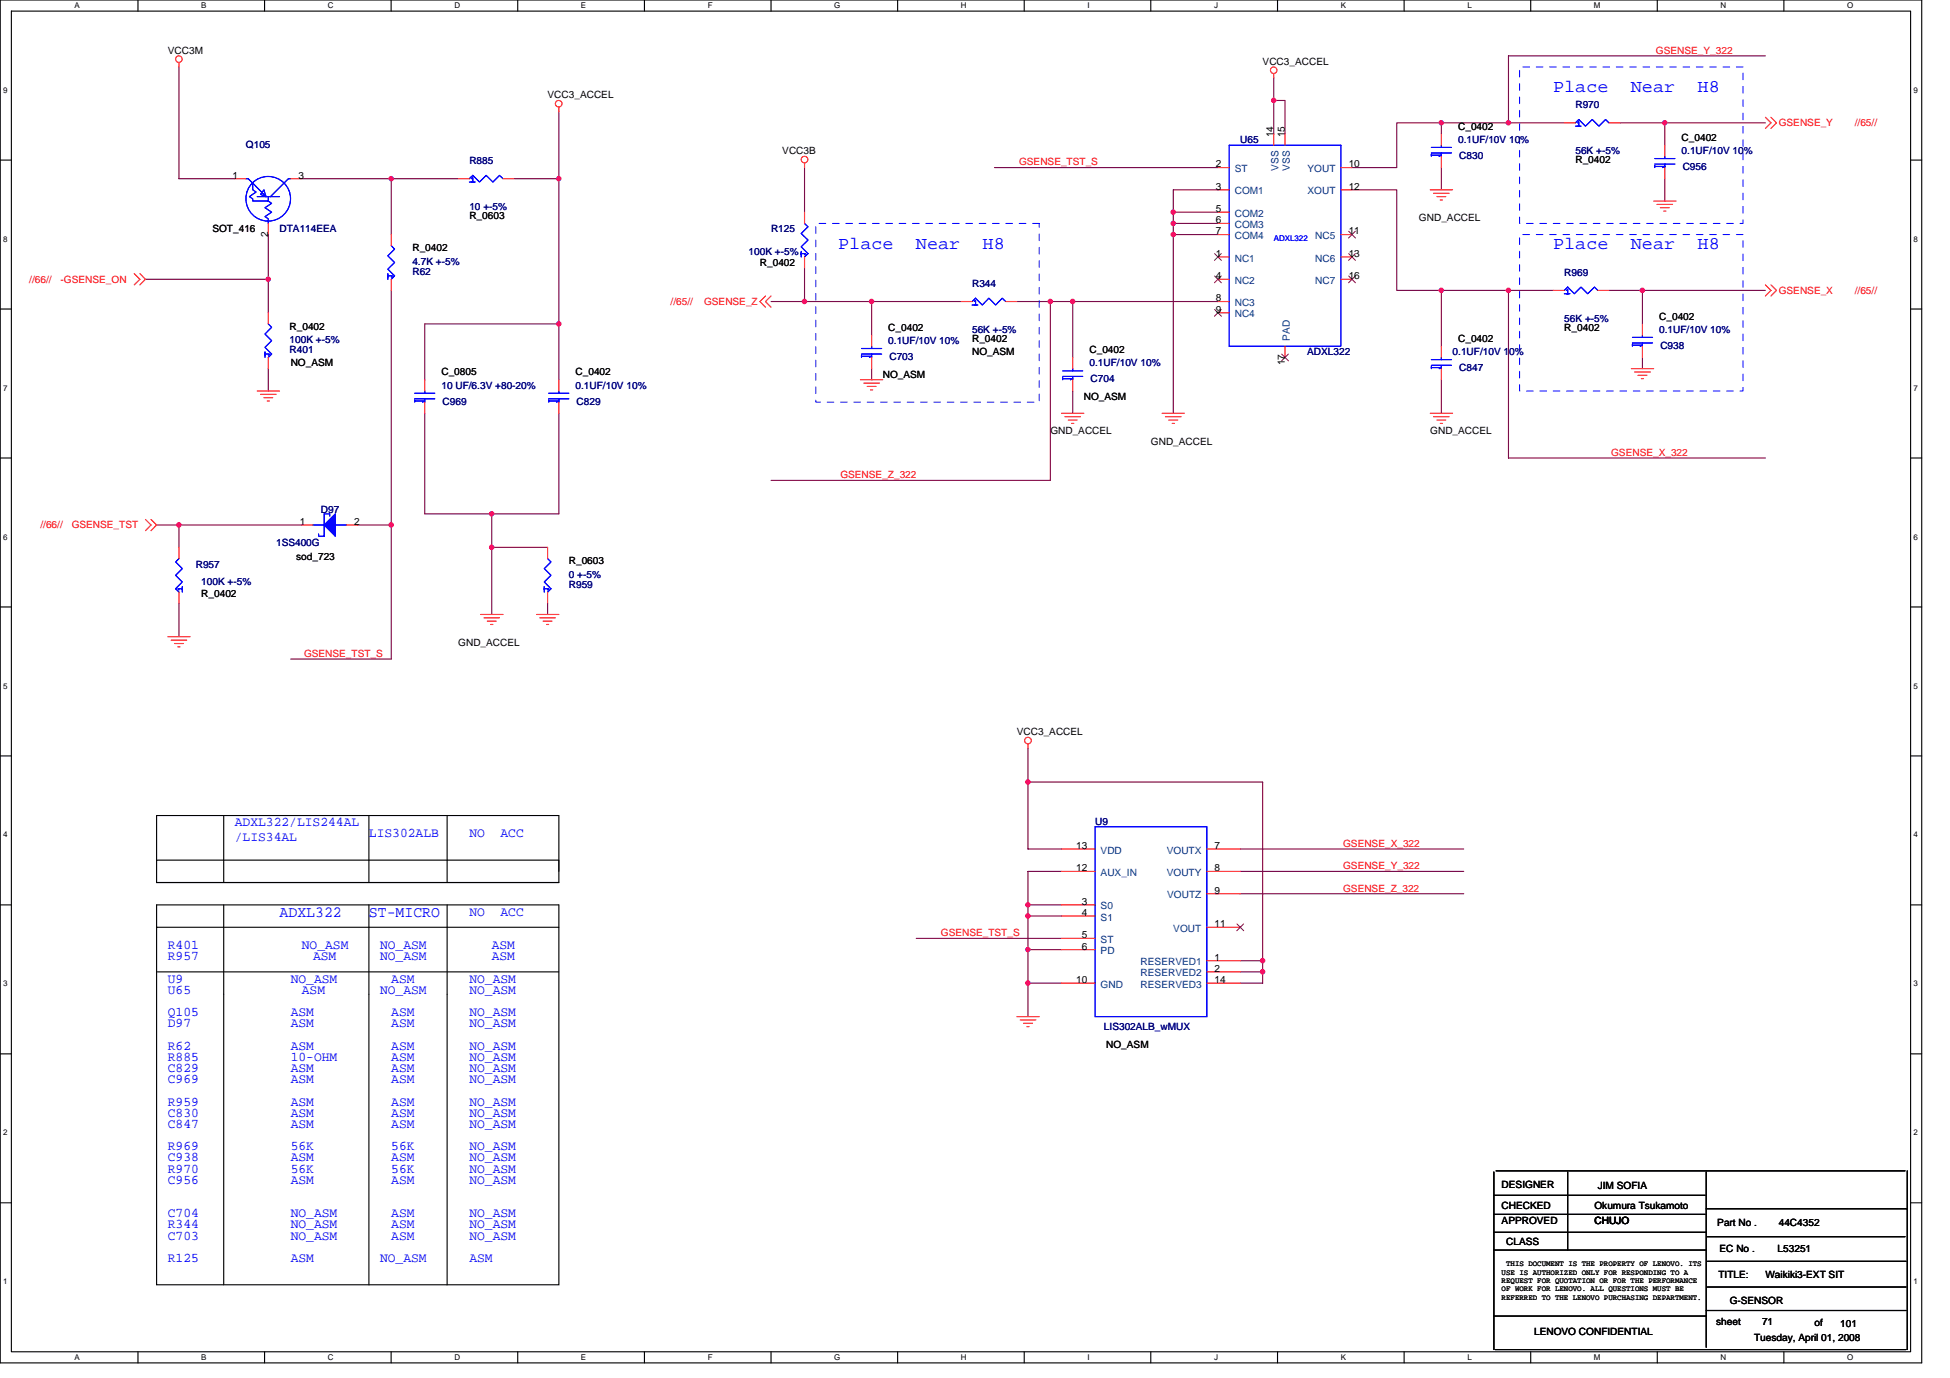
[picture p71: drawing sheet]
<svg xmlns="http://www.w3.org/2000/svg" width="297mm" height="210mm" viewBox="0 0 297 210" stroke-linecap="round" stroke-linejoin="round" font-family="sans-serif">
<defs><g id="words">
<g font-size="2.7" fill="#00f">
<text x="236.6" y="14.1">Place</text>
<text x="248.4" y="14.1">Near</text>
<text x="258.6" y="14.1">H8</text>
<text x="127.7" y="37.9">Place</text>
<text x="139.5" y="37.9">Near</text>
<text x="149.7" y="37.9">H8</text>
<text x="236.6" y="37.9">Place</text>
<text x="248.4" y="37.9">Near</text>
<text x="258.6" y="37.9">H8</text>
</g>
<g font-size="2.4" fill="#00f">
<text x="42.6" y="139.7">ADXL322</text>
<text x="56.2" y="139.7">ST-MICRO</text>
</g>
<g font-size="2" fill="#00f">
<text x="35.8" y="125.9">ADXL322/LIS244AL</text>
<text x="35.8" y="128">/LIS34AL</text>
<text x="56.2" y="127.6">LIS302ALB</text>
<text x="71.5" y="127.6">NO</text>
<text x="76.2" y="127.6">ACC</text>
<text x="71.5" y="139.5">NO</text>
<text x="76.2" y="139.5">ACC</text>
<text x="25.6" y="144.6">R401</text>
<text x="25.6" y="146.3">R957</text>
<text x="25.6" y="149.7">U9</text>
<text x="44.3" y="149.7">NO_ASM</text>
<text x="46" y="144.6">NO_ASM</text>
<text x="47.7" y="146.3">ASM</text>
<text x="57.9" y="144.6">NO_ASM</text>
<text x="57.9" y="146.3">NO_ASM</text>
<text x="59.6" y="149.7">ASM</text>
<text x="71.5" y="149.7">NO_ASM</text>
<text x="74.9" y="144.6">ASM</text>
<text x="74.9" y="146.3">ASM</text>
<text x="25.6" y="151.4">U65</text>
<text x="25.6" y="154.8">Q105</text>
<text x="44.3" y="154.8">ASM</text>
<text x="46" y="151.4">ASM</text>
<text x="57.9" y="151.4">NO_ASM</text>
<text x="59.6" y="154.8">ASM</text>
<text x="71.5" y="151.4">NO_ASM</text>
<text x="71.5" y="154.8">NO_ASM</text>
<text x="25.6" y="159.9">R62</text>
<text x="25.6" y="161.6">R885</text>
<text x="25.6" y="156.5">D97</text>
<text x="44.3" y="159.9">ASM</text>
<text x="44.3" y="156.5">ASM</text>
<text x="44.3" y="161.6">10-OHM</text>
<text x="59.6" y="156.5">ASM</text>
<text x="59.6" y="159.9">ASM</text>
<text x="59.6" y="161.6">ASM</text>
<text x="71.5" y="156.5">NO_ASM</text>
<text x="71.5" y="161.6">NO_ASM</text>
<text x="71.5" y="159.9">NO_ASM</text>
<text x="25.6" y="165">C969</text>
<text x="25.6" y="163.3">C829</text>
<text x="44.3" y="165">ASM</text>
<text x="44.3" y="163.3">ASM</text>
<text x="59.6" y="163.3">ASM</text>
<text x="59.6" y="165">ASM</text>
<text x="71.5" y="165">NO_ASM</text>
<text x="71.5" y="163.3">NO_ASM</text>
<text x="25.6" y="171.8">C847</text>
<text x="25.6" y="170.1">C830</text>
<text x="25.6" y="168.4">R959</text>
<text x="44.3" y="168.4">ASM</text>
<text x="44.3" y="171.8">ASM</text>
<text x="44.3" y="170.1">ASM</text>
<text x="59.6" y="168.4">ASM</text>
<text x="59.6" y="171.8">ASM</text>
<text x="59.6" y="170.1">ASM</text>
<text x="71.5" y="171.8">NO_ASM</text>
<text x="71.5" y="170.1">NO_ASM</text>
<text x="71.5" y="168.4">NO_ASM</text>
<text x="25.6" y="178.6">R970</text>
<text x="25.6" y="176.9">C938</text>
<text x="25.6" y="175.2">R969</text>
<text x="44.3" y="175.2">56K</text>
<text x="44.3" y="178.6">56K</text>
<text x="44.3" y="176.9">ASM</text>
<text x="59.6" y="176.9">ASM</text>
<text x="59.6" y="175.2">56K</text>
<text x="59.6" y="178.6">56K</text>
<text x="71.5" y="178.6">NO_ASM</text>
<text x="71.5" y="176.9">NO_ASM</text>
<text x="71.5" y="175.2">NO_ASM</text>
<text x="25.6" y="180.3">C956</text>
<text x="25.6" y="185.4">C704</text>
<text x="44.3" y="180.3">ASM</text>
<text x="44.3" y="185.4">NO_ASM</text>
<text x="59.6" y="185.4">ASM</text>
<text x="59.6" y="180.3">ASM</text>
<text x="71.5" y="180.3">NO_ASM</text>
<text x="71.5" y="185.4">NO_ASM</text>
<text x="25.6" y="187.1">R344</text>
<text x="25.6" y="188.8">C703</text>
<text x="44.3" y="187.1">NO_ASM</text>
<text x="44.3" y="188.8">NO_ASM</text>
<text x="59.6" y="187.1">ASM</text>
<text x="59.6" y="188.8">ASM</text>
<text x="71.5" y="187.1">NO_ASM</text>
<text x="71.5" y="188.8">NO_ASM</text>
<text x="25.6" y="192.2">R125</text>
<text x="44.3" y="192.2">ASM</text>
<text x="57.9" y="192.2">NO_ASM</text>
<text x="71.5" y="192.2">ASM</text>
</g>
<g font-size="1.5">
<text x="25.6" y="8.2">VCC3M</text>
<text x="192.3" y="9.9">VCC3_ACCEL</text>
<text x="83.4" y="15">VCC3_ACCEL</text>
<text x="119.2" y="23.5">VCC3B</text>
<text x="194" y="20.9" transform="rotate(-90 194 20.9)">14</text>
<text x="195.7" y="20.9" transform="rotate(-90 195.7 20.9)">15</text>
<text x="222.1" y="19.7">C_0402</text>
<text x="256.2" y="21.4">C_0402</text>
<text x="35.4" y="27.2">1</text>
<text x="45.5" y="27.2">3</text>
<text x="185.2" y="28.9">3</text>
<text x="185.2" y="25.5">2</text>
<text x="205.4" y="28.9">12</text>
<text x="205.4" y="25.5">10</text>
<text x="240" y="24.8">R_0402</text>
<text x="32.4" y="35.4">SOT_416</text>
<text x="71.5" y="33.4">R_0603</text>
<text x="185.2" y="35.7">7</text>
<text x="185.2" y="34">6</text>
<text x="185.2" y="32.3">5</text>
<text x="205.4" y="35.7">11</text>
<text x="216.2" y="33.7">GND_ACCEL</text>
<text x="40.8" y="36.1" transform="rotate(-90 40.8 36.1)">2</text>
<text x="62.8" y="38.3">R_0402</text>
<text x="115.8" y="40.5">R_0402</text>
<text x="185.2" y="39.1">1</text>
<text x="205.4" y="39.1">13</text>
<text x="185.2" y="47.6">9</text>
<text x="185.2" y="45.9">8</text>
<text x="185.2" y="42.5">4</text>
<text x="205.4" y="42.5">16</text>
<text x="44.1" y="50.2">R_0402</text>
<text x="135.3" y="50.4">C_0402</text>
<text x="148.1" y="52.1">R_0402</text>
<text x="166" y="53.8">C_0402</text>
<text x="222.1" y="52.1">C_0402</text>
<text x="238.3" y="50.4">R_0402</text>
<text x="252.7" y="48.7">C_0402</text>
<text x="44.3" y="55.8">NO_ASM</text>
<text x="67.2" y="57.2">C_0805</text>
<text x="87.7" y="57.2">C_0402</text>
<text x="134.5" y="57.5">NO_ASM</text>
<text x="148.1" y="54.1">NO_ASM</text>
<text x="195.7" y="55.6" transform="rotate(-90 195.7 55.6)">17</text>
<text x="165.1" y="60.9">NO_ASM</text>
<text x="160" y="66">GND_ACCEL</text>
<text x="175.3" y="67.7">GND_ACCEL</text>
<text x="217.9" y="66">GND_ACCEL</text>
<text x="45.7" y="79.9">1</text>
<text x="54" y="79.9">2</text>
<text x="45.1" y="85.3">sod_723</text>
<text x="86.7" y="85.9">R_0603</text>
<text x="30.7" y="90.9">R_0402</text>
<text x="69.8" y="98.4">GND_ACCEL</text>
<text x="154.9" y="112">VCC3_ACCEL</text>
<text x="163.9" y="129.3">13</text>
<text x="185" y="129.3">7</text>
<text x="163.9" y="132.7">12</text>
<text x="164.8" y="137.8">3</text>
<text x="185" y="136.1">9</text>
<text x="185" y="132.7">8</text>
<text x="164.8" y="139.5">4</text>
<text x="164.8" y="142.9">5</text>
<text x="185" y="141.2">11</text>
<text x="163.9" y="149.7">10</text>
<text x="164.8" y="144.6">6</text>
<text x="185" y="146.3">1</text>
<text x="185" y="148">2</text>
<text x="185" y="149.7">14</text>
<text x="168.5" y="159.6">NO_ASM</text>
<text x="228.7" y="180.9">DESIGNER</text>
<text x="228.7" y="184.1">CHECKED</text>
<text x="242.9" y="184.1">Okumura Tsukamoto</text>
<text x="243.4" y="181.1">JIM SOFIA</text>
<text x="228.7" y="186.5">APPROVED</text>
<text x="229.4" y="189.6">CLASS</text>
<text x="242.9" y="186.5">CHUJO</text>
<text x="261.6" y="186.7">Part No .</text>
<text x="261.9" y="190.8">EC No .</text>
<text x="270.8" y="190.8">L53251</text>
<text x="271" y="186.7">44C4352</text>
<text x="261.8" y="194.7">TITLE:</text>
<text x="268.9" y="194.7">Waikiki3-EXT SIT</text>
<text x="233.7" y="203.4">LENOVO CONFIDENTIAL</text>
<text x="261.4" y="201.8">sheet</text>
<text x="263.5" y="198.6">G-SENSOR</text>
<text x="268.4" y="201.8">71</text>
<text x="276.4" y="202">of</text>
<text x="280.3" y="202.2">101</text>
<text x="267.2" y="204.2">Tuesday, April 01, 2008</text>
</g>
<g font-size="1.5" fill="#f00">
<text x="252.2" y="8.2">GSENSE_Y_322</text>
<text x="271" y="19.2">GSENSE_Y</text>
<text x="282.5" y="19.2">//65//</text>
<text x="155.2" y="25.2">GSENSE_TST_S</text>
<text x="4.5" y="43.1">//66//</text>
<text x="9.2" y="43.1">-GSENSE_ON</text>
<text x="102.1" y="46.5">//65//</text>
<text x="107.2" y="46.5">GSENSE_Z</text>
<text x="271" y="44.8">GSENSE_X</text>
<text x="282.5" y="44.8">//65//</text>
<text x="245.4" y="69.4">GSENSE_X_322</text>
<text x="128" y="72.8">GSENSE_Z_322</text>
<text x="6.2" y="80.5">//66//</text>
<text x="10.9" y="80.5">GSENSE_TST</text>
<text x="46.3" y="100.1">GSENSE_TST_S</text>
<text x="204.6" y="129">GSENSE_X_322</text>
<text x="204.6" y="132.4">GSENSE_Y_322</text>
<text x="204.6" y="135.8">GSENSE_Z_322</text>
<text x="143.3" y="142.6">GSENSE_TST_S</text>
</g>
<g font-size="1.5" fill="#000080">
<text x="240" y="16.5">R970</text>
<text x="37.5" y="22.5">Q105</text>
<text x="188.9" y="21.8">U65</text>
<text x="222.1" y="21.8">0.1UF/10V 10%</text>
<text x="240" y="23.5">56K +-5%</text>
<text x="256.2" y="23.5">0.1UF/10V 10%</text>
<text x="71.5" y="25">R885</text>
<text x="222.3" y="24.2">C830</text>
<text x="256.3" y="25.9">C956</text>
<text x="42.6" y="35.4">DTA114EEA</text>
<text x="71.5" y="32">10 +-5%</text>
<text x="117.5" y="35.4">R125</text>
<text x="62.8" y="41.9">R62</text>
<text x="62.8" y="40.3">4.7K +-5%</text>
<text x="114" y="38.8">100K +-5%</text>
<text x="148.1" y="43.8">R344</text>
<text x="238.3" y="42">R969</text>
<text x="44.1" y="53.8">R401</text>
<text x="44.1" y="52.3">100K +-5%</text>
<text x="135.3" y="52.4">0.1UF/10V 10%</text>
<text x="148.1" y="50.7">56K +-5%</text>
<text x="238.3" y="49">56K +-5%</text>
<text x="252.7" y="50.7">0.1UF/10V 10%</text>
<text x="252.9" y="53.1">C938</text>
<text x="67.2" y="59.2">10 UF/6.3V +80-20%</text>
<text x="87.7" y="59.2">0.1UF/10V 10%</text>
<text x="135.5" y="54.8">C703</text>
<text x="166" y="55.8">0.1UF/10V 10%</text>
<text x="166.1" y="58.2">C704</text>
<text x="199.1" y="54.1">ADXL322</text>
<text x="221.3" y="54.1">0.1UF/10V 10%</text>
<text x="222.3" y="56.5">C847</text>
<text x="67.4" y="61.6">C969</text>
<text x="87.8" y="61.6">C829</text>
<text x="42.1" y="83.2">1SS400G</text>
<text x="48.9" y="78.1">D97</text>
<text x="29.8" y="86.5">R957</text>
<text x="30.7" y="89.2">100K +-5%</text>
<text x="86.7" y="89.5">R959</text>
<text x="86.7" y="88">0 +-5%</text>
<text x="166.8" y="125.6">U9</text>
<text x="168.2" y="156.9">LIS302ALB_wMUX</text>
</g>
<g font-size="1.5" fill="#004080">
<text x="188.1" y="29.6">COM1</text>
<text x="188.1" y="26.2">ST</text>
<text x="194.8" y="26" transform="rotate(-90 194.8 26)">VSS</text>
<text x="196.5" y="26" transform="rotate(-90 196.5 26)">VSS</text>
<text x="199.2" y="29.6">XOUT</text>
<text x="199.2" y="26.2">YOUT</text>
<text x="188.1" y="34.7">COM3</text>
<text x="188.1" y="33">COM2</text>
<text x="188.1" y="39.8">NC1</text>
<text x="188.1" y="36.4">COM4</text>
<text x="200.4" y="39.8">NC6</text>
<text x="200.4" y="36.4">NC5</text>
<text x="188.1" y="46.6">NC3</text>
<text x="188.1" y="43.2">NC2</text>
<text x="200.4" y="43.2">NC7</text>
<text x="188.1" y="48.3">NC4</text>
<text x="196.5" y="51.9" transform="rotate(-90 196.5 51.9)">PAD</text>
<text x="167.7" y="130">VDD</text>
<text x="177.7" y="130">VOUTX</text>
<text x="167.7" y="133.4">AUX_IN</text>
<text x="177.7" y="133.4">VOUTY</text>
<text x="177.8" y="136.8">VOUTZ</text>
<text x="167.7" y="138.5">S0</text>
<text x="167.7" y="140.2">S1</text>
<text x="167.7" y="143.6">ST</text>
<text x="178.7" y="141.9">VOUT</text>
<text x="167.7" y="145.4">PD</text>
<text x="173.8" y="147">RESERVED1</text>
<text x="173.8" y="148.7">RESERVED2</text>
<text x="167.7" y="150.5">GND</text>
<text x="173.8" y="150.5">RESERVED3</text>
</g>
<g font-size="1.2">
<text x="11.4" y="1.2">A</text>
<text x="30.6" y="1.2">B</text>
<text x="49.9" y="1.2">C</text>
<text x="69.2" y="1.2">D</text>
<text x="88.5" y="1.2">E</text>
<text x="107.8" y="1.2">F</text>
<text x="127.1" y="1.2">G</text>
<text x="146.4" y="1.2">H</text>
<text x="165.6" y="1.2">I</text>
<text x="184.9" y="1.2">J</text>
<text x="204.2" y="1.2">K</text>
<text x="223.5" y="1.2">L</text>
<text x="242.8" y="1.2">M</text>
<text x="262.1" y="1.2">N</text>
<text x="281.4" y="1.2">O</text>
<text x=".5" y="14.1">9</text>
<text x="291.5" y="14.1">9</text>
<text x=".5" y="36.8">8</text>
<text x="291.5" y="36.8">8</text>
<text x=".5" y="59.5">7</text>
<text x="291.5" y="59.5">7</text>
<text x=".5" y="82.2">6</text>
<text x="291.5" y="82.2">6</text>
<text x=".5" y="104.9">5</text>
<text x="291.5" y="104.9">5</text>
<text x=".5" y="127.6">4</text>
<text x="291.5" y="127.6">4</text>
<text x=".5" y="150.3">3</text>
<text x="291.5" y="150.3">3</text>
<text x=".5" y="173">2</text>
<text x="291.5" y="173">2</text>
<text x=".5" y="195.6">1</text>
<text x="228.7" y="194.2">USE IS AUTHORIZED ONLY FOR RESPONDING TO A</text>
<text x="228.7" y="195.5">REQUEST FOR QUOTATION OR FOR THE PERFORMANCE</text>
<text x="228.7" y="196.7">OF WORK FOR LENOVO. ALL QUESTIONS MUST BE</text>
<text x="228.7" y="198">REFERRED TO THE LENOVO PURCHASING DEPARTMENT.</text>
<text x="229.4" y="192.9">THIS DOCUMENT IS THE PROPERTY OF LENOVO. ITS</text>
<text x="291.5" y="195.6">1</text>
<text x="11.4" y="207.2">A</text>
<text x="30.6" y="207.2">B</text>
<text x="49.9" y="207.2">C</text>
<text x="69.2" y="207.2">D</text>
<text x="88.5" y="207.2">E</text>
<text x="107.8" y="207.2">F</text>
<text x="127.1" y="207.2">G</text>
<text x="146.4" y="207.2">H</text>
<text x="165.6" y="207.2">I</text>
<text x="184.9" y="207.2">J</text>
<text x="204.2" y="207.2">K</text>
<text x="223.5" y="207.2">L</text>
<text x="242.8" y="207.2">M</text>
<text x="262.1" y="207.2">N</text>
<text x="281.4" y="207.2">O</text>
</g>
<text font-size="1.2" fill="#00f" x="194" y="36.6">ADXL322</text>
</g></defs>
<path d="M0 0h292.7v207.6h-292.7zM1.7 1.7h289.3v204.2h-289.3z" fill="none" stroke="#000" stroke-width=".17"/>
<g fill="#fff">
<path d="M11.4 .2h.7v1.3h-.7z"/>
<path d="M11.4 206.1h.7v1.3h-.7z"/>
</g>
<path d="M21 0v1.7M21 205.9v1.7" fill="none" stroke="#000" stroke-width=".17"/>
<g fill="#fff">
<path d="M30.6 .2h.8v1.3h-.8z"/>
<path d="M30.6 206.1h.8v1.3h-.8z"/>
</g>
<path d="M40.3 0v1.7M40.3 205.9v1.7" fill="none" stroke="#000" stroke-width=".17"/>
<g fill="#fff">
<path d="M49.9 .2h.9v1.3h-.9z"/>
<path d="M49.9 206.1h.9v1.3h-.9z"/>
</g>
<path d="M59.6 0v1.7M59.6 205.9v1.7" fill="none" stroke="#000" stroke-width=".17"/>
<g fill="#fff">
<path d="M69.2 .2h.9v1.3h-.9z"/>
<path d="M69.2 206.1h.9v1.3h-.9z"/>
</g>
<path d="M78.9 0v1.7M78.9 205.9v1.7" fill="none" stroke="#000" stroke-width=".17"/>
<g fill="#fff">
<path d="M88.5 .2h.8v1.3h-.8z"/>
<path d="M88.5 206.1h.8v1.3h-.8z"/>
</g>
<path d="M98.2 0v1.7M98.2 205.9v1.7" fill="none" stroke="#000" stroke-width=".17"/>
<g fill="#fff">
<path d="M107.8 .2h.7v1.3h-.7z"/>
<path d="M107.8 206.1h.7v1.3h-.7z"/>
</g>
<path d="M117.5 0v1.7M117.5 205.9v1.7" fill="none" stroke="#000" stroke-width=".17"/>
<g fill="#fff">
<path d="M127.1 .2h.9v1.3h-.9z"/>
<path d="M127.1 206.1h.9v1.3h-.9z"/>
</g>
<path d="M136.7 0v1.7M136.7 205.9v1.7" fill="none" stroke="#000" stroke-width=".17"/>
<g fill="#fff">
<path d="M146.4 .2h.8v1.3h-.8z"/>
<path d="M146.4 206.1h.8v1.3h-.8z"/>
</g>
<path d="M156 0v1.7M156 205.9v1.7" fill="none" stroke="#000" stroke-width=".17"/>
<g fill="#fff">
<path d="M165.6 .2h.4v1.3h-.4z"/>
<path d="M165.6 206.1h.4v1.3h-.4z"/>
</g>
<path d="M175.3 0v1.7M175.3 205.9v1.7" fill="none" stroke="#000" stroke-width=".17"/>
<g fill="#fff">
<path d="M184.9 .2h.6v1.3h-.6z"/>
<path d="M184.9 206.1h.6v1.3h-.6z"/>
</g>
<path d="M194.6 0v1.7M194.6 205.9v1.7" fill="none" stroke="#000" stroke-width=".17"/>
<g fill="#fff">
<path d="M204.2 .2h.8v1.3h-.8z"/>
<path d="M204.2 206.1h.8v1.3h-.8z"/>
</g>
<path d="M213.9 0v1.7M213.9 205.9v1.7" fill="none" stroke="#000" stroke-width=".17"/>
<g fill="#fff">
<path d="M223.5 .2h.7v1.3h-.7z"/>
<path d="M223.5 206.1h.7v1.3h-.7z"/>
</g>
<path d="M233.2 0v1.7M233.2 205.9v1.7" fill="none" stroke="#000" stroke-width=".17"/>
<g fill="#fff">
<path d="M242.8 .2h1v1.3h-1z"/>
<path d="M242.8 206.1h1v1.3h-1z"/>
</g>
<path d="M252.5 0v1.7M252.5 205.9v1.7" fill="none" stroke="#000" stroke-width=".17"/>
<g fill="#fff">
<path d="M262.1 .2h.8v1.3h-.8z"/>
<path d="M262.1 206.1h.8v1.3h-.8z"/>
</g>
<path d="M271.7 0v1.7M271.7 205.9v1.7" fill="none" stroke="#000" stroke-width=".17"/>
<g fill="#fff">
<path d="M281.4 .2h.9v1.3h-.9z"/>
<path d="M281.4 206.1h.9v1.3h-.9z"/>
<path d="M.5 13h.6v1.4h-.6z"/>
<path d="M291.5 13h.6v1.4h-.6z"/>
<path d="M.5 35.7h.6v1.4h-.6z"/>
<path d="M291.5 35.7h.6v1.4h-.6z"/>
</g>
<path d="M0 24.4h1.7M291 24.4h1.7" fill="none" stroke="#000" stroke-width=".17"/>
<g fill="#fff">
<path d="M.5 58.4h.6v1.4h-.6z"/>
<path d="M291.5 58.4h.6v1.4h-.6z"/>
</g>
<path d="M0 47.1h1.7M291 47.1h1.7" fill="none" stroke="#000" stroke-width=".17"/>
<g fill="#fff">
<path d="M.5 81.1h.6v1.3h-.6z"/>
<path d="M291.5 81.1h.6v1.3h-.6z"/>
</g>
<path d="M0 69.8h1.7M291 69.8h1.7" fill="none" stroke="#000" stroke-width=".17"/>
<g fill="#fff">
<path d="M.5 103.8h.6v1.3h-.6z"/>
<path d="M291.5 103.8h.6v1.3h-.6z"/>
</g>
<path d="M0 92.5h1.7M291 92.5h1.7" fill="none" stroke="#000" stroke-width=".17"/>
<g fill="#fff">
<path d="M.5 126.5h.6v1.3h-.6z"/>
<path d="M291.5 126.5h.6v1.3h-.6z"/>
</g>
<path d="M0 115.1h1.7M291 115.1h1.7" fill="none" stroke="#000" stroke-width=".17"/>
<g fill="#fff">
<path d="M.5 149.2h.6v1.3h-.6z"/>
<path d="M291.5 149.2h.6v1.3h-.6z"/>
</g>
<path d="M0 137.8h1.7M291 137.8h1.7" fill="none" stroke="#000" stroke-width=".17"/>
<g fill="#fff">
<path d="M.5 171.9h.6v1.3h-.6z"/>
<path d="M291.5 171.9h.6v1.3h-.6z"/>
</g>
<path d="M0 160.5h1.7M291 160.5h1.7" fill="none" stroke="#000" stroke-width=".17"/>
<g fill="#fff">
<path d="M.5 194.6h.6v1.3h-.6z"/>
<path d="M291.5 194.6h.6v1.3h-.6z"/>
</g>
<g fill="none" stroke="#000" stroke-width=".17">
<path d="M23.9 134.4h61.2M23.9 131v-6.8h61.2v8.5M23.9 131h61.2v3.4h-61.2zM34.1 124.2v10.2M34.1 137.8v57.9M56.2 124.2v10.2M56.2 137.8v57.9M68.1 124.2v10.2M68.1 137.8v57.9M23.9 148h61.2M23.9 141.2v-3.4h61.2v3.4M23.9 141.2h61.2v54.5h-61.2z"/>
<path d="M227.6 178.5v27.1M227.9 178.4h62.3M238.8 178.5v11.9M259.9 178.5v26.7M290.5 178.4v27.2M0 183.2h1.7M227.6 182.1h32.1M227.6 185h32.1M227.6 187.7h32.3M227.6 190.4h32.3M259.9 199.6h30.5M259.9 184.1h30.6"/>
<path d="M260.1 192.1h30.3M260.1 188.4h30.1M260.1 196h30.3M291 183.2h1.7M227.6 200.5h32.3M227.7 205.6h62.7"/>
</g>
<g fill="none" stroke="#800040" stroke-width=".17">
<path d="M27.3 10.2v17h8.5M85.1 17v40.8M194 15.3h1.7v5.1M194 11.9v8.5M219.6 18.7h-6.8v6.8h-6.9M219.6 18.7v1.7M229.8 18.7h8.5M246.8 18.7h22.1M253.6 18.7v3.4M268.9 8.5h-39.1v10.2h-10.2M40.9 35.7v11.9M46 27.2h23.8"/>
<path d="M59.6 27.2v8.5M78.3 27.2h6.8M122.6 25.5v6.8M151.5 25.5h34M178.7 32.3h6.8M178.7 34h6.8M178.7 35.7h6.8M185.5 28.9h-6.8v34M205.9 28.9h6.9v15.3h6.8M219.6 25.5v3.4M253.6 27.2v3.4M22.2 42.5h18.7"/>
<path d="M40.9 56.2v3.4M59.6 44.2v56.2h-15.3M85.1 49.3h-20.4v8.5M122.6 40.8v5.1h-5.1M122.6 45.9h23.8M132.8 45.9v5.2M132.8 56.2v1.6M154.9 45.9h30.6M160 45.9v27.3h-42.5M163.4 45.9v8.5M163.4 59.6v3.3M219.6 44.2h17"/>
<path d="M219.6 44.2v8.5M219.6 57.8v5.1M229.8 44.2v25.6h39.1M245.1 44.2h23.8M250.2 44.2v5.1M250.2 54.4v1.8M23.9 80h22.1M27.3 80v3.4M54.5 80h5.1M64.7 62.9v15.4h20.4v-15.4M74.9 78.3v15.3M27.3 91.9v5.1"/>
<path d="M74.9 83.4h8.5M83.4 91.9v1.7M156.6 114v15.3h5.1M156.6 119.1h35.7v28.9M156.6 139.5h5.1M156.6 137.8h5.1M161.7 132.7h-5.1v22.2M188.9 129.3h34.1M188.9 132.7h34.1M188.9 136.1h34.1M139.6 142.9h22.1M156.6 149.8h5.1"/>
<path d="M156.6 144.7h5.1M188.9 148h3.4v1.8h-3.4M188.9 146.3h3.4"/>
</g>
<g fill="#f0f" stroke="#f0f" stroke-width=".17">
<circle cx="250.2" cy="44.2" r=".33"/>
<circle cx="219.5" cy="44.2" r=".33"/>
<circle cx="178.7" cy="34" r=".33"/>
<circle cx="219.5" cy="18.7" r=".33"/>
<circle cx="163.4" cy="45.9" r=".33"/>
<circle cx="122.5" cy="45.9" r=".33"/>
<circle cx="132.8" cy="45.9" r=".33"/>
<circle cx="59.6" cy="27.2" r=".33"/>
<circle cx="40.9" cy="42.5" r=".33"/>
<circle cx="59.6" cy="80" r=".33"/>
<circle cx="85.1" cy="27.2" r=".33"/>
<circle cx="27.2" cy="80" r=".33"/>
<circle cx="74.9" cy="83.4" r=".33"/>
<circle cx="85.1" cy="49.3" r=".33"/>
<circle cx="74.9" cy="78.3" r=".33"/>
<circle cx="229.8" cy="18.7" r=".33"/>
<circle cx="178.7" cy="32.3" r=".33"/>
<circle cx="178.7" cy="35.7" r=".33"/>
<circle cx="194" cy="15.3" r=".33"/>
<circle cx="192.3" cy="146.3" r=".33"/>
<circle cx="160" cy="45.9" r=".33"/>
<circle cx="229.8" cy="44.2" r=".33"/>
<circle cx="253.6" cy="18.7" r=".33"/>
<circle cx="192.3" cy="148" r=".33"/>
<circle cx="156.6" cy="119.1" r=".33"/>
<circle cx="156.6" cy="137.8" r=".33"/>
<circle cx="156.6" cy="144.6" r=".33"/>
<circle cx="156.6" cy="139.5" r=".33"/>
<circle cx="156.6" cy="149.7" r=".33"/>
</g>
<g fill="none" stroke="#f00" stroke-width=".17">
<path d="M27.3 9.5v.7M85.1 16.3v.7M194 11.2v.7M238.3 18.7h1.7M245.1 18.7h1.7M268.9 17.9l.9 .8-.9 .9M269.8 17.9l.8 .8-.8 .9M35.8 27.2h1.7M40.9 34v1.7M44.3 27.2h1.7M59.6 35.7v1.7M69.8 27.2h1.7"/>
<path d="M76.6 27.2h1.7M122.6 24.8v.7M122.6 32.3v1.7M122.6 39.1v1.7M185.5 28.9h1.7M185.5 39.1h1.7M185.5 35.7h1.7M185.5 25.5h1.7M185.5 34h1.7M185.5 32.3h1.7M194 20.4v1.7M195.7 20.4v1.7"/>
<path d="M204.3 28.9h1.6M204.3 39.1h1.6M204.3 35.7h1.6M204.3 25.5h1.6M217.9 28.9h3.4M218.4 29.4h2.3M218.9 30h1.3M219.4 30.5h.3M219.6 20.4v1.7M219.6 23.8v1.7M251.9 30.6h3.4M252.4 31.1h2.4"/>
<path d="M252.9 31.6h1.4M253.4 32.2h.4M253.6 22.1v1.7M253.6 25.5v1.7M20.4 41.7l.9 .8-.9 .9M21.3 41.7l.9 .8-.9 .9M39.2 59.6h3.4M40.9 47.6v1.7M40.9 54.4v1.8M59.6 42.5v1.7M64.7 57.8v1.8M85.1 57.8v1.8"/>
<path d="M116.6 45.1l-.8 .8 .8 .9M117.5 45.1l-.9 .8 .9 .9M131.1 57.8h3.4M131.6 58.4h2.4M132.1 58.9h1.4M132.6 59.4h.3M132.8 51.1v1.6M132.8 54.4v1.8M146.4 45.9h1.7M153.2 45.9h1.7M163.4 54.4v1.8M163.4 57.8v1.8"/>
<path d="M185.5 45.9h1.7M185.5 42.5h1.7M185.5 47.6h1.7M195.7 52.7v1.7M204.3 42.5h1.6M219.6 52.7v1.7M219.6 56.2v1.6M236.6 44.2h1.7M243.4 44.2h1.7M248.5 56.2h3.4M249 56.7h2.4M249.5 57.2h1.4"/>
<path d="M250 57.7h.4M250.2 49.3v1.8M250.2 52.7v1.7M268.9 43.4l.9 .8-.9 .9M269.8 43.4l.8 .8-.8 .9M22.2 79.1l.8 .9-.8 .8M23 79.1l.9 .9-.9 .8M39.7 60.1h2.4M40.2 60.6h1.3M40.7 61.1h.3M46 80h1.7M52.8 80h1.7"/>
<path d="M64.7 61.3v1.6M85.1 61.3v1.6M161.7 62.9h3.4M162.2 63.5h2.4M162.7 64h1.4M163.2 64.5h.4M177 62.9h3.4M177.5 63.5h2.4M178 64h1.4M178.6 64.5h.3M217.9 62.9h3.4M218.4 63.5h2.3"/>
<path d="M218.9 64h1.3M219.4 64.5h.3M25.6 97h3.4M26.1 97.5h2.3M26.6 98h1.3M27.1 98.5h.3M27.3 83.4v1.7M27.3 90.2v1.7M73.2 93.6h3.4M73.7 94.1h2.4M74.2 94.6h1.4M74.7 95.1h.4"/>
<path d="M81.7 93.6h3.4M82.2 94.1h2.4M82.7 94.6h1.4M83.2 95.1h.4M83.4 83.4v1.7M83.4 90.2v1.7M156.6 113.3v.7M161.7 137.8h5.1M161.7 139.5h5.1M161.7 132.7h5.1M161.7 129.3h5.1M183.8 132.7h5.1"/>
<path d="M183.8 136.1h5.1M183.8 129.3h5.1M154.9 154.9h3.4M155.4 155.4h2.4M155.9 155.9h1.4M156.4 156.4h.4M161.7 142.9h5.1M161.7 149.8h5.1M161.7 144.7h5.1M183.8 146.3h5.1M183.8 148h5.1M183.8 149.8h5.1"/>
<path d="M183.8 141.2h5.1"/>
<circle cx="27.2" cy="9" r=".5"/>
<circle cx="85.1" cy="15.8" r=".51"/>
<circle cx="194" cy="10.7" r=".5"/>
<circle cx="122.6" cy="24.3" r=".51"/>
<circle cx="156.6" cy="112.8" r=".51"/>
</g>
<path d="M231.5 10.2h34v23.8h-34zM124.3 34h34v27.3h-34zM231.5 35.7h34v23.9h-34z" fill="none" stroke="#00f" stroke-width=".15" stroke-dasharray="1 1 1 1 1 1 1 1"/>
<g fill="none" stroke="#00f" stroke-width=".17">
<path d="M240 18.7l.5-.5 1 1 1-1 1.1 1 1-1 .5 .5M240 19.2h.8M240.3 18.7l.2-.2v.7M37.5 27.2h.3l.7 .7M38.5 27.9v1l.5 .4-1 .7 .5 .3v.3h2.4M38.5 27.9l2 2.1M39.2 30h3.4M40.2 28.9l.3 1.1-.8-.4zM40.9 30v.6l.5 .4-1 .6 1 .7-1 .7 .5 .3v.7M44.3 27.2h-.4l-2.7 2.8M59.6 37.4l.5 .6-1 1 1 1-1 1 1 1-.5 .5M71.5 27.2l.5-.5 1 1 1.1-1 1 1 1-1 .5 .5"/>
<path d="M71.5 27.7h.9M71.8 27.2l.2-.1v.6M122 38.6h.7l-.1 .2M122 38.3v.8M122.6 34l.5 .5-1.1 1.1 1.1 1-1.1 1 1.1 1-.5 .5M218 23.5v.3M218 22.5h3.1M218 23.3h3.1M218 23.6h1.6l-.4 .2M219.6 22.1v.4M219.6 23.3v.5M252.1 24.2h3"/>
<path d="M252.1 25h3M252.1 25.4h1.5l-.3 .1M252.1 25.2v.3M253.6 23.8v.4M253.6 25v.5M40.4 53.9h.6l-.1 .2M40.4 53.6v.8M40.9 49.3l.5 .5-1 1.1 1 1-1 1 1 1-.5 .5M59.1 42h.7l-.2 .2M59.1 41.7v.8M63.2 59.9h3M64.7 59.6v.3"/>
<path d="M83.6 59.9h3.1M85.1 59.6v.3M131.2 53.1h3.1M131.2 53.9h3.1M131.2 54.3h1.6l-.4 .1M131.2 54.1v.3M132.8 52.7v.4M132.8 53.9v.5M148.1 45.9l.5-.5 1 1.1 1-1.1 1.1 1.1 1-1.1 .5 .5M148.1 46.5h.8M148.4 45.9l.2-.1v.7M161.9 56.5h3"/>
<path d="M161.9 57.3h3M161.9 57.7h1.5l-.3 .1M161.9 57.5v.3M163.4 56.2v.3M163.4 57.3v.5M218 54.8h3.1M218 55.6h3.1M218 56h1.6l-.4 .2M218 55.8v.4M219.6 54.4v.4M219.6 55.6v.6M238.3 44.2l.5-.5 1 1 1-1 1 1 1.1-1 .5 .5"/>
<path d="M238.3 44.7h.8M238.6 44.2l.2-.1v.6M248.7 51.4h3M248.7 52.2h3M248.7 52.6h1.5l-.4 .1M248.7 52.4v.3M250.2 51.1v.3M250.2 52.2v.5M47.7 80h1.7M50.2 78.6v-.3h-.8v3.4h-.9v-.4M51.1 80h1.7M63.2 60.7h3"/>
<path d="M63.2 61.1h1.5l-.3 .2M63.2 60.9v.4M64.7 60.7v.6M83.6 60.7h3.1M83.6 61.1h1.5l-.3 .2M83.6 60.9v.4M85.1 60.7v.6M27.3 85.1l-.5 .5 1 1-1 1 1 1-1 1.1 .5 .5M27.8 89.7h-.7l.2 .2M27.8 89.3v.9M82.9 89.7h.7l-.2 .2M82.9 89.3v.9"/>
<path d="M83.4 85.1l.5 .5-1 1 1 1-1 1 1 1.1-.5 .5M166.8 125.9h17v29h-17z"/>
<circle cx="40.9" cy="30.3" r="3.4"/>
</g>
<path d="M187.2 22.1h17.1v30.6h-17.1z" fill="none" stroke="#00f" stroke-width=".15"/>
<g fill="none" stroke="#804000" stroke-width=".15">
<path d="M185 38.6l1.1 1.1M186 38.6l-1 1.1M205.4 38.6l1.1 1.1M205.4 35.2l1.1 1.1M206.5 38.6l-1.1 1.1M206.5 35.2l-1.1 1.1M185 47.1l1.1 1.1M185 42l1.1 1.1M186 47.1l-1 1.1M186 42l-1 1.1M195.2 53.9l1.1 1.1M196.3 53.9l-1.1 1.1"/>
<path d="M205.4 42l1.1 1.1M206.5 42l-1.1 1.1M188.4 140.7l1.1 1.1M189.4 140.7l-1 1.1"/>
</g>
<g fill="#00f" stroke="#00f" stroke-width=".17">
<path d="M49.4 80l1.7-1.7v3.4z" fill-rule="evenodd"/>
<path d="M49.4 80l1.7-1.7v3.4z" fill-rule="evenodd"/>
</g>
<use href="#words"/>
</svg>
